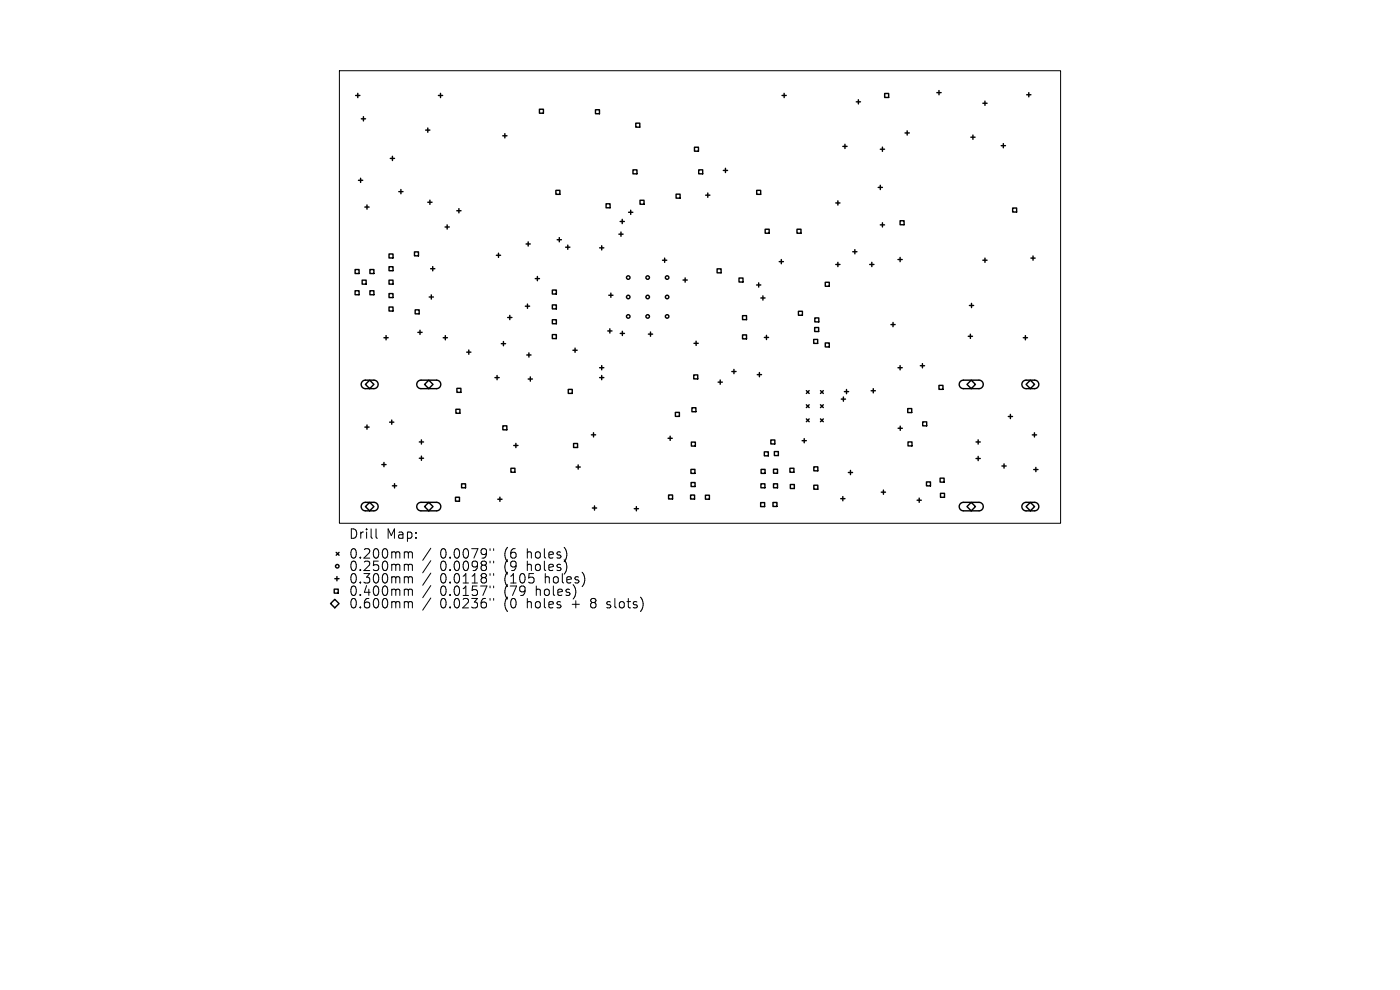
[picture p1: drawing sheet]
<svg xmlns="http://www.w3.org/2000/svg" width="297mm" height="210mm" viewBox="0 0 297 210" stroke-linecap="round" stroke-linejoin="round" font-family="sans-serif">
<defs><g id="words">
<g font-size="2.8">
<text x="73.9" y="114.6">Drill</text>
<text x="73.9" y="118.8">0.200mm</text>
<text x="81.9" y="114.6">Map:</text>
<text x="93.4" y="118.8">0.0079&quot;</text>
<text x="107.1" y="118.8">(6</text>
<text x="112.1" y="118.8">holes)</text>
<text x="73.9" y="121.4">0.250mm</text>
<text x="73.9" y="124.1">0.300mm</text>
<text x="93.4" y="121.4">0.0098&quot;</text>
<text x="93.4" y="124.1">0.0118&quot;</text>
<text x="107.1" y="121.4">(9</text>
<text x="107.1" y="124.1">(105</text>
<text x="112.1" y="121.4">holes)</text>
<text x="115.9" y="124.1">holes)</text>
<text x="73.9" y="126.7">0.400mm</text>
<text x="73.9" y="129.3">0.600mm</text>
<text x="93.4" y="126.7">0.0157&quot;</text>
<text x="93.4" y="129.3">0.0236&quot;</text>
<text x="107.1" y="126.7">(79</text>
<text x="107.1" y="129.3">(0</text>
<text x="112.1" y="129.3">holes</text>
<text x="114" y="126.7">holes)</text>
<text x="121.8" y="129.3">+</text>
<text x="126" y="129.3">8</text>
<text x="129.6" y="129.3">slots)</text>
</g>
</g></defs>
<g fill="none" stroke="#000" stroke-width=".21">
<path d="M72 15h153v96h-153zM79.8 112.2v1.7l.3 .3M86.1 117.1h.2l.3 .2M86.1 119.7h.2l.3 .3M86.6 117.3l.3-.2 .5 .1 .1 1.2M86.6 117.3v1.1M86.6 120v1M86.6 120l.3-.3 .5 .1 .1 1.2M91.4 116.3l-1.7 2.6M91.4 118.9l-1.7 2.6M104 116.4v.4M104 119v.4"/>
<path d="M104.7 116.4v.4M104.7 119v.4M86.1 122.3h.2l.3 .3M86.1 125h.2l.3 .3M86.1 127.6l.4 .1 .1 .2M86.6 122.6v1.1M86.6 125.3v1M86.6 127.9v1.1M86.6 122.6l.3-.3 .5 .1 .1 1.3M86.6 125.3l.3-.3 .5 .1 .1 1.2M86.6 127.9l.3-.3 .5 .1 .1 1.3M91.4 121.6l-1.7 2.5"/>
<path d="M91.4 124.2l-1.7 2.6M91.4 126.9l-1.7 2.5M104 121.7v.4M104 124.3v.4M104 127v.3M104.7 121.7v.4M104.7 124.3v.4M104.7 127v.3M128.7 128.9l.2 .1M128.8 127.7v.5"/>
</g>
<g fill="none" stroke="#000" stroke-width=".3">
<path d="M75.9 19.8v.9M93.5 19.8v.9M166.4 19.8v.9M187.7 19.8h.8v.9h-.8zM198.8 19.7h.9M199.2 19.2v.9M218.3 19.7v.9M75.5 20.3h.9M76.1 38.3h.9M76.5 37.8v.9M76.7 25.2h.9M77.1 24.8v.9"/>
<path d="M82.8 33.6h.9M83.3 33.2v.9M90.3 27.6h.9M90.8 27.2v.9M93 20.3h.9M106.7 28.8h.9M107.1 28.4v.9M114.4 23.2h.9v.8h-.9zM126.3 23.3h.9v.8h-.9zM134.3 36h.8v.9h-.8zM134.9 26.1h.8v.9h-.8zM147.3 31.2h.9v.9h-.9z"/>
<path d="M148.2 36h.9v.9h-.9zM153.5 36.2h.9M153.9 35.7v.9M165.9 20.3h.9M178.8 31.1h.9M179.3 30.6v.9M181.7 21.6h.9M182.1 21.2v.9M186.3 39.8h.9M186.8 39.3v.9M186.8 31.7h.9M187.2 31.2v.9"/>
<path d="M192 28.2h.9M192.5 27.8v.9M206 29.1h.9M206.4 28.7v.9M208.5 21.9h.9M209 21.5v.9M212.4 30.9h.9M212.9 30.5v.9M217.8 20.1h.9M75.3 57.2h.9v.8h-.9zM76.8 59.4h.9v.9h-.9zM77.4 43.9h.9"/>
<path d="M77.9 43.5v.9M78.5 57.2h.8v.8h-.8zM82.5 53.9h.9v.8h-.9zM82.5 56.6h.9v.8h-.9zM82.5 59.4h.9v.9h-.9zM84.6 40.7h.9M85.1 40.2v.9M87.9 53.4h.9v.9h-.9zM90.8 42.9h.9M91.2 42.5v.9M91.4 57h.9M91.8 56.6v.9"/>
<path d="M94.4 48.2h.9M94.9 47.7v.9M96.9 44.7h.9M97.4 44.3v.9M105.3 54.2h.9M105.8 53.7v.9M111.6 51.8h.9M112.1 51.3v.9M113.6 59.1h.9M114 58.7v.9M117.9 40.4h.9v.8h-.9zM118.2 50.9h.9"/>
<path d="M118.7 50.4v.9M120 52.4h.9M120.5 52v.9M127.2 52.6h.9M127.7 52.1v.9M128.6 43.2h.8v.9h-.8zM131.3 49.7h.9M131.6 47h.9M131.7 49.2v.9M132 46.5v.9M133.4 45h.9M133.8 44.6v.9"/>
<path d="M135.8 42.5h.8v.8h-.8zM140.6 55.2h.9M141 54.8v.9M143.4 41.2h.9v.8h-.9zM144.9 59.4h.9M145.4 59v.9M149.7 41.4h.9M150.2 41v.9M152.1 57h.9v.9h-.9zM156.8 59h.8v.8h-.8zM160.5 40.4h.9v.8h-.9zM162.3 48.6h.9v.9h-.9z"/>
<path d="M165.3 55.5h.9M165.8 55.1v.9M169.1 48.6h.8v.9h-.8zM175.1 59.9h.8v.8h-.8zM177.3 43.1h.9M177.3 56.1h.9M177.8 42.6v.9M177.8 55.7v.9M180.9 53.4h.9M181.4 53v.9M184.5 56.1h.9M185 55.7v.9"/>
<path d="M186.8 47.7h.9M187.2 47.3v.9M190.5 55.1h.9M190.9 46.8h.9v.9h-.9zM191 54.6v.9M208.5 55.2h.9M209 54.8v.9M214.8 44.1h.9v.9h-.9zM218.7 54.8h.9M219.2 54.3v.9M75.3 61.7h.9v.8h-.9zM78.5 61.7h.8v.8h-.8z"/>
<path d="M81.5 71.6h.9M81.9 71.2v.9M82.5 62.3h.9v.8h-.9zM82.5 65.1h.9v.9h-.9zM88.1 65.7h.8v.9h-.8zM88.7 70.5h.9M89.1 70.1v.9M91.1 63h.9M91.5 62.6v.9M94 71.6h.9M94.5 71.2v.9M99 74.7h.9"/>
<path d="M99.5 74.3v.9M105.5 79.7v.9M106.4 72.9h.9M106.8 72.5v.9M107.7 67.4h.9M108.2 66.9v.9M111.5 65h.9M111.8 75.3h.9M111.9 64.5v.9M112.2 74.9v.9M112.5 80v.9M117.2 61.5h.8v.9h-.8z"/>
<path d="M117.2 64.7h.8v.8h-.8zM117.2 67.8h.8v.9h-.8zM117.2 71h.8v.8h-.8zM121.5 74.3h.9M122 73.8v.9M127.2 78h.9M127.7 77.6v.9M127.7 79.7v.9M128.9 70.2h.9M129.1 62.6h.9M129.4 69.8v.9M129.6 62.2v.9"/>
<path d="M131.6 70.7h.9M132 70.3v.9M137.6 70.9h.9M138 70.4v.9M147.2 79.5h.8v.9h-.8zM147.2 72.8h.9M147.7 72.4v.9M155.3 78.8h.9M155.7 78.4v.9M157.5 67h.9v.8h-.9zM157.5 71h.9v.9h-.9zM160.5 60.5h.9"/>
<path d="M160.7 79.5h.9M161 60v.9M161.1 79v.9M161.4 63.2h.9M161.9 62.8v.9M162.2 71.6h.9M162.6 71.1v.9M169.4 66h.8v.9h-.8zM172.6 72h.9v.8h-.9zM172.8 69.5h.9v.8h-.9zM172.9 67.4h.8v.9h-.8zM175.1 72.7h.8v.9h-.8z"/>
<path d="M189 68.9h.9M189.5 68.4v.9M190.5 78h.9M191 77.6v.9M195.2 77.6h.9M195.7 77.1v.9M205.4 71.3h.9M205.7 64.8h.9M205.9 70.9v.9M206.1 64.4v.9M217.1 71.6h.9M217.5 71.2v.9"/>
<path d="M76.9 80.9l.5-.3h1.9a.9 .9 0 0 1 .9 .9 .9 .9 0 0 1-.9 .9h-1.8a.9 .9 0 0 1-.8-.5 .9 .9 0 0 1 .2-1zM77.4 90.6h.9M77.5 81.5l.9-.9 .9 .9-.9 .9zM77.9 90.2v.9M81 98.6h.9M81.5 98.1v.9M82.7 89.6h.9M83.1 89.1v.9M88.7 80.9l.5-.3h3.4a.9 .9 0 0 1 .9 .9 .9 .9 0 0 1-.9 .9h-3.3a.9 .9 0 0 1-.8-.5 .9 .9 0 0 1 .2-1zM89 93.8h.9M89 97.2h.9M89.4 93.3v.9"/>
<path d="M89.4 96.8v.9M90.1 81.5l.9-.9 .9 .9-.9 .9zM96.7 86.8h.9v.9h-.9zM96.9 82.4h.9v.8h-.9zM105 80.1h.9M106.7 90.3h.8v.9h-.8zM108.4 99.3h.8v.9h-.8zM109 94.5h.9M109.4 94.1v.9M112.1 80.4h.9M120.6 82.6h.8v.9h-.8zM121.7 94.1h.8v.8h-.8z"/>
<path d="M122.2 99.1h.9M122.7 98.6v.9M125.5 92.2h.9M125.9 91.8v.9M127.2 80.1h.9M141.7 93h.9M142.2 92.5v.9M143.3 87.5h.8v.8h-.8zM146.6 99.6h.8v.8h-.8zM146.7 93.8h.8v.8h-.8zM146.8 86.5h.8v.8h-.8zM152.3 81.1h.9"/>
<path d="M152.8 80.6v.9M161.5 99.6h.8v.8h-.8zM162.1 95.8h.9v.9h-.9zM163.5 93.3h.9v.9h-.9zM164.1 99.5h.8v.9h-.8zM164.3 95.8h.8v.8h-.8zM167.6 99.3h.8v.9h-.8zM170.2 93.5h.9M170.6 93v.9M171.1 82.9l.6 .6M171.1 85.9l.6 .6M171.1 88.9l.6 .6"/>
<path d="M171.7 82.9l-.6 .6M171.7 85.9l-.6 .6M171.7 88.9l-.6 .6M172.6 99h.9v.9h-.9zM174.1 85.9l.6 .6M174.1 88.9l.6 .6M174.1 82.9l.6 .6M174.7 82.9l-.6 .6M174.7 85.9l-.6 .6M174.7 88.9l-.6 .6M178.5 84.7h.9M178.9 84.2v.9"/>
<path d="M179.1 83.1h.9M179.6 82.6v.9M180.4 99.8v.9M184.8 82.9h.9M185.3 82.4v.9M190.5 90.8h.9M191 90.4v.9M192.6 86.7h.8v.8h-.8zM192.6 93.7h.9v.9h-.9zM195.7 89.5h.9v.8h-.9zM199.2 81.7h.8v.9h-.8zM203.8 80.9l.5-.3h3.4a.9 .9 0 0 1 .9 .9 .9 .9 0 0 1-.9 .9h-3.3a.9 .9 0 0 1-.8-.5 .9 .9 0 0 1 .2-1z"/>
<path d="M205.1 81.5l.9-.9 .9 .9-.9 .9zM207.1 93.8h.9M207.1 97.3h.9M207.5 93.3v.9M207.5 96.8v.9M212.6 98.9h.9M213 98.4v.9M213.9 88.4h.9M214.4 87.9v.9M217 80.9l.6-.3h1.9a.9 .9 0 0 1 .9 .9 .9 .9 0 0 1-.9 .9h-1.8a.9 .9 0 0 1-.9-.5 .9 .9 0 0 1 .2-1zM217.7 81.5l.9-.9 .9 .9-.9 .9zM219 92.3h.9"/>
<path d="M219.3 99.6h.9M219.5 91.8v.9M219.8 99.2v.9M71.3 117.2l.6 .6M71.9 117.2l-.6 .6M76.9 106.8l.5-.2h1.9a.9 .9 0 0 1 .9 .9 .9 .9 0 0 1-.9 .9h-1.8a.9 .9 0 0 1-.8-.6 .9 .9 0 0 1 .2-1zM78.4 106.6l.9 .9-.9 .9-.9-.9zM83.3 103.1h.9M83.7 102.6v.9M88.7 106.8l.5-.2h3.4a.9 .9 0 0 1 .9 .9 .9 .9 0 0 1-.9 .9h-3.3a.9 .9 0 0 1-.8-.6 .9 .9 0 0 1 .2-1zM90.1 107.5l.9-.9 .9 .9-.9 .9zM96.6 105.5h.9v.8h-.9z"/>
<path d="M97.9 102.6h.9v.9h-.9zM105.6 105.9h.9M106.1 105.5v.9M125.7 107.8h.9M126.1 107.3v.9M134.6 107.9h.9M135 107.5v.9M141.8 105h.9v.8h-.9zM146.5 105h.9v.9h-.9zM146.6 102.4h.9v.8h-.9zM149.6 105h.9v.9h-.9zM161.4 106.6h.8v.9h-.8z"/>
<path d="M161.4 102.6h.9v.9h-.9zM164 106.6h.8v.8h-.8zM164.1 102.6h.8v.9h-.8zM167.7 102.8h.8v.8h-.8zM172.6 102.9h.9v.9h-.9zM178.4 105.8h.9M178.8 105.3v.9M180 100.2h.9M187 104.4h.9M187.4 104v.9M194.6 106.1h.9M195 105.7v.9"/>
<path d="M196.5 102.2h.9v.9h-.9zM199.4 101.4h.9v.9h-.9zM199.5 104.6h.9v.9h-.9zM203.8 106.8l.5-.2h3.4a.9 .9 0 0 1 .9 .9 .9 .9 0 0 1-.9 .9h-3.3a.9 .9 0 0 1-.8-.6 .9 .9 0 0 1 .2-1zM205.1 107.5l.9-.9 .9 .9-.9 .9zM217 106.8l.6-.2h1.9a.9 .9 0 0 1 .9 .9 .9 .9 0 0 1-.9 .9h-1.8a.9 .9 0 0 1-.9-.6 .9 .9 0 0 1 .2-1zM217.7 107.5l.9-.9 .9 .9-.9 .9zM70.1 128l.9-.9 .9 .9-.9 .9zM70.9 125h.9v.8h-.9zM71 122.8h.9M71.5 122.3v.9"/>
<circle cx="133.3" cy="58.9" r=".37"/>
<circle cx="137.4" cy="58.9" r=".37"/>
<circle cx="141.5" cy="58.9" r=".37"/>
<circle cx="133.3" cy="63" r=".37"/>
<circle cx="133.3" cy="67.1" r=".37"/>
<circle cx="137.4" cy="63" r=".37"/>
<circle cx="137.4" cy="67.1" r=".37"/>
<circle cx="141.5" cy="63" r=".37"/>
<circle cx="141.5" cy="67.1" r=".37"/>
<circle cx="71.6" cy="120.1" r=".37"/>
</g>
<use href="#words"/>
</svg>
